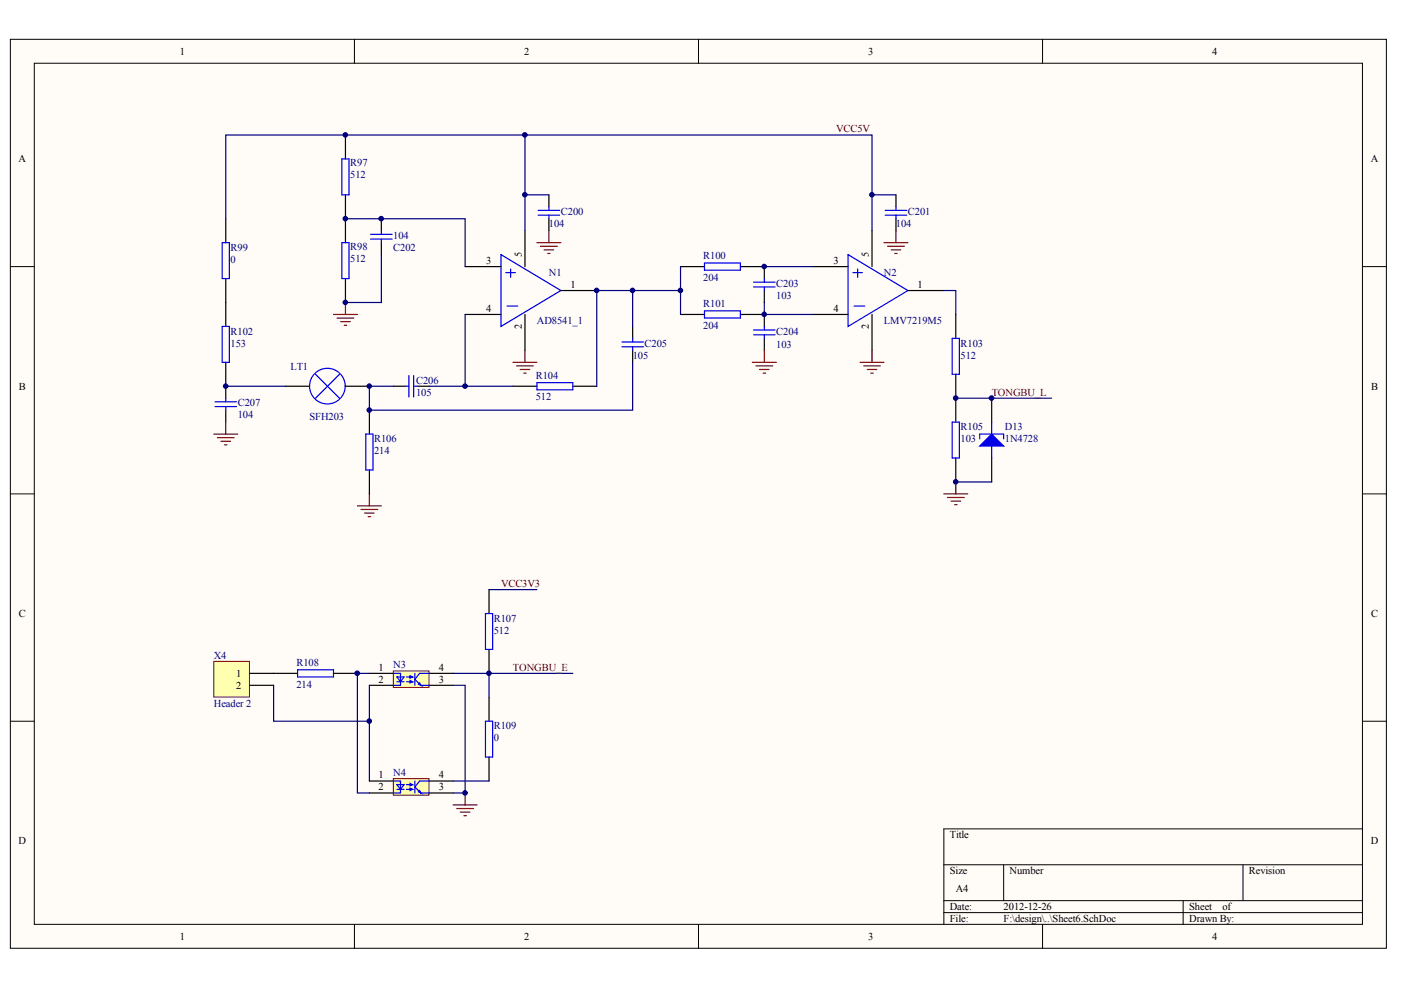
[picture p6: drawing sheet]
<svg xmlns="http://www.w3.org/2000/svg" width="297mm" height="210mm" viewBox="0 0 297 210" stroke-linecap="round" stroke-linejoin="round" font-family="sans-serif">
<defs><g id="words">
<g font-size="2.2">
<text x="38.1" y="11.6">1</text>
<text x="111.1" y="11.6">2</text>
<text x="184" y="11.6">3</text>
<text x="257" y="11.6">4</text>
<text x="3.9" y="34.4">A</text>
<text x="290.7" y="34.4">A</text>
<text x="103.1" y="56">3</text>
<text x="110.6" y="54.5" transform="rotate(-90 110.6 54.5)">5</text>
<text x="176.7" y="56">3</text>
<text x="184.2" y="54.5" transform="rotate(-90 184.2 54.5)">5</text>
<text x="120.9" y="61.1">1</text>
<text x="194.5" y="61.1">1</text>
<text x="103.1" y="66.1">4</text>
<text x="110.6" y="69.8" transform="rotate(-90 110.6 69.8)">2</text>
<text x="176.7" y="66.1">4</text>
<text x="184.2" y="69.8" transform="rotate(-90 184.2 69.8)">2</text>
<text x="4" y="82.6">B</text>
<text x="290.7" y="82.6">B</text>
<text x="4" y="130.8">C</text>
<text x="290.7" y="130.8">C</text>
<text x="50.1" y="143.5">1</text>
<text x="80.3" y="142.2">1</text>
<text x="93" y="142.2">4</text>
<text x="50.1" y="146">2</text>
<text x="80.3" y="144.8">2</text>
<text x="93" y="144.8">3</text>
<text x="80.3" y="165">1</text>
<text x="80.3" y="167.6">2</text>
<text x="93" y="165">4</text>
<text x="93" y="167.6">3</text>
<text x="3.9" y="179">D</text>
<text x="201.4" y="177.7">Title</text>
<text x="290.7" y="179">D</text>
<text x="201.4" y="185.3">Size</text>
<text x="214.1" y="185.3">Number</text>
<text x="264.8" y="185.3">Revision</text>
<text x="202.6" y="189.1">A4</text>
<text x="201.4" y="192.9">Date:</text>
<text x="201.4" y="195.5">File:</text>
<text x="212.8" y="192.9">2012-12-26</text>
<text x="212.8" y="195.5">F:\design\..\Sheet6.SchDoc</text>
<text x="252.1" y="192.9">Sheet</text>
<text x="252.1" y="195.5">Drawn By:</text>
<text x="259.2" y="192.9">of</text>
<text x="38.1" y="199.3">1</text>
<text x="111.1" y="199.3">2</text>
<text x="184" y="199.3">3</text>
<text x="257" y="199.3">4</text>
</g>
<g font-size="2.2" fill="#800000">
<text x="177.3" y="28.1">VCC5V</text>
<text x="210.3" y="83.9">TONGBU_L</text>
<text x="106.2" y="124.5">VCC3V3</text>
<text x="108.8" y="142.2">TONGBU_E</text>
</g>
<g font-size="2.2" fill="#000080">
<text x="74.3" y="35.2">R97</text>
<text x="74.3" y="37.7">512</text>
<text x="118.9" y="45.6">C200</text>
<text x="192.5" y="45.6">C201</text>
<text x="48.9" y="53.2">R99</text>
<text x="74.3" y="52.9">R98</text>
<text x="83.4" y="53.2">C202</text>
<text x="83.4" y="50.7">104</text>
<text x="116.4" y="48.1">104</text>
<text x="190" y="48.1">104</text>
<text x="48.9" y="55.7">0</text>
<text x="74.3" y="55.5">512</text>
<text x="116.4" y="58.5">N1</text>
<text x="149.1" y="55">R100</text>
<text x="149.1" y="59.5">204</text>
<text x="187.4" y="58.5">N2</text>
<text x="149.1" y="65.1">R101</text>
<text x="164.6" y="60.8">C203</text>
<text x="164.6" y="63.3">103</text>
<text x="48.9" y="70.9">R102</text>
<text x="113.8" y="68.7">AD8541_1</text>
<text x="149.1" y="69.7">204</text>
<text x="164.6" y="70.9">C204</text>
<text x="187.4" y="68.7">LMV7219M5</text>
<text x="48.9" y="73.5">153</text>
<text x="134.1" y="76">105</text>
<text x="136.7" y="73.5">C205</text>
<text x="164.6" y="73.7">103</text>
<text x="203.7" y="73.5">R103</text>
<text x="203.7" y="76">512</text>
<text x="61.6" y="78.6">LT1</text>
<text x="88.2" y="81.3">C206</text>
<text x="88.2" y="83.9">105</text>
<text x="113.6" y="80.3">R104</text>
<text x="50.4" y="86.2">C207</text>
<text x="50.4" y="88.7">104</text>
<text x="65.6" y="89">SFH203</text>
<text x="113.6" y="84.9">512</text>
<text x="79.3" y="93.8">R106</text>
<text x="203.7" y="91.2">R105</text>
<text x="203.7" y="93.8">103</text>
<text x="213" y="91.2">D13</text>
<text x="213" y="93.8">1N4728</text>
<text x="79.3" y="96.3">214</text>
<text x="104.7" y="131.8">R107</text>
<text x="104.7" y="134.4">512</text>
<text x="45.3" y="139.7">X4</text>
<text x="62.8" y="141.2">R108</text>
<text x="83.4" y="141.7">N3</text>
<text x="45.3" y="149.8">Header 2</text>
<text x="62.8" y="145.8">214</text>
<text x="104.7" y="154.6">R109</text>
<text x="104.7" y="157.2">0</text>
<text x="83.4" y="164.5">N4</text>
</g>
</g></defs>
<g fill="#fffcf8" stroke="#000" stroke-width=".21">
<path d="M2.2 8.3h291.7v192.8h-291.7z"/>
<path d="M7.3 13.4h281.6v182.6h-281.6z"/>
</g>
<g fill="none" stroke="#000" stroke-width=".21">
<path d="M75.1 8.3v5.1M148.1 8.3v5.1M221 8.3v5.1M2.2 56.5h5.1M288.9 56.5h5.1M2.2 104.7h5.1M288.9 104.7h5.1M2.2 152.9h5.1M288.9 152.9h5.1M288.9 175.7h-88.8v20.3M75.1 196v5.1M148.1 196v5.1"/>
<path d="M200.1 183.4h88.8M200.1 191h88.8M200.1 193.5h88.8M212.8 183.4v7.6M221 196v5.1M250.9 191v5M263.5 183.4v7.6"/>
</g>
<g fill="none" stroke="#000" stroke-width=".25">
<path d="M73.2 28.6v5.1M47.9 46.4v5.1M47.9 59.1v10.1M73.2 41.3v10.2M73.2 59.1v5M80.9 46.4v2.5M80.9 51.5v2.5M98.6 56.5h7.6M111.3 48.9v7.6M116.4 41.3v2.5M116.4 46.4v2.5M144.3 56.5h5.1"/>
<path d="M157 56.5h5v2.6M172.2 56.5h7.6M184.9 48.9v7.6M190 41.3v2.5M190 46.4v2.5M47.9 76.8v7.6M98.6 66.7h7.6M111.3 66.7v7.6M118.9 61.6h7.6M134.1 69.2v2.5M134.1 74.3v2.5M144.3 66.7h5.1"/>
<path d="M157 66.7h5v2.5M162 61.6v2.5M162 71.7v2.6M172.2 66.7h7.6M184.9 66.7v7.6M192.5 61.6h7.6M202.6 66.7v5M202.6 79.4v10.1M47.9 87v2.5M60.6 81.9h5M73.2 81.9h5.1M78.3 87v5"/>
<path d="M78.3 99.6v5.1M83.4 81.9h2.5M88.5 81.9h2.5M108.8 81.9h5M121.5 81.9h5M202.6 97.1v5.1M210.3 84.4v5.1M210.3 97.1v5.1"/>
</g>
<g fill="none" stroke="#00f" stroke-width=".25">
<path d="M72.5 33.7h1.5v7.6h-1.5zM47.1 51.5h1.5v7.6h-1.5zM72.5 51.5h1.5v7.6h-1.5zM78.6 50.7h4.5M78.6 49.7h4.5M80.9 48.9v.8M80.9 50.7v.8M106.2 54l12.7 7.6-12.7 7.6zM107.2 57.8h2.1M108.3 57v1.8M114.1 45.6h4.6M114.1 44.6h4.6"/>
<path d="M116.4 43.8v.8M116.4 45.6v.8M149.4 55.8h7.6v1.5h-7.6zM159.8 59.8h4.5M162 59.1v.7M179.8 54l12.7 7.6-12.7 7.6zM180.8 57.8h2.1M181.8 57v1.8M187.7 45.6h4.5M187.7 44.6h4.5M190 43.8v.8M190 45.6v.8"/>
<path d="M47.1 69.2h1.5v7.6h-1.5zM66.9 79.4l5.1 5M72 79.4l-5.1 5M86.7 79.6v4.6M87.7 79.6v4.6M107.5 64.9h2.3M131.9 73.5h4.5M131.9 72.5h4.5M134.1 71.7v.8M134.1 73.5v.8M149.4 65.9h7.6v1.5h-7.6zM159.8 60.8h4.5"/>
<path d="M159.8 71h4.5M159.8 70h4.5M162 60.8v.8M162 69.2v.8M162 71v.7M181.1 64.9h2.3M201.9 71.7h1.5v7.7h-1.5zM45.6 86.2h4.6M45.6 85.2h4.6M47.9 84.4v.8M47.9 86.2v.8M77.6 92h1.5v7.6h-1.5z"/>
<path d="M85.9 81.9h.8M87.7 81.9h.8M113.8 81.1h7.7v1.6h-7.7zM201.9 89.5h1.5v7.6h-1.5zM207.7 93.1v-1.1h5.1v1.1M210.3 89.5v2.5M210.3 94.6v2.5"/>
<circle cx="69.4" cy="81.9" r="3.8"/>
</g>
<g fill="none" stroke="#800000" stroke-width=".25">
<path d="M113.8 51.5h5.1M114.6 52.2h3.6M115.4 53h2M116.1 53.7h.5M116.4 48.9v2.6M187.4 51.5h5.1M188.2 52.2h3.5M188.9 53h2.1M189.7 53.7h.5M190 48.9v2.6M70.7 66.7h5.1M71.5 67.4h3.5"/>
<path d="M72.2 68.2h2.1M73 69h.5M73.2 64.1v2.6M108.8 76.8h5M109.5 77.6h3.6M110.3 78.3h2M111 79.1h.6M111.3 74.3v2.5M159.5 76.8h5.1M160.3 77.6h3.5M161 78.3h2.1M161.8 79.1h.5"/>
<path d="M162 74.3v2.5M182.3 76.8h5.1M183.1 77.6h3.6M183.9 78.3h2M184.6 79.1h.5M184.9 74.3v2.5M45.3 92h5.1M46.1 92.8h3.5M46.9 93.6h2M47.6 94.3h.5M47.9 89.5v2.5M75.8 107.3h5.1"/>
<path d="M76.5 108h3.6M77.3 108.8h2M78.1 109.5h.5M78.3 104.7v2.6M200.1 104.7h5.1M200.9 105.5h3.5M201.6 106.2h2.1M202.4 107h.5M202.6 102.2v2.5"/>
</g>
<g fill="none" stroke="#000080" stroke-width=".25">
<path d="M111.3 28.6v20.3M47.9 46.4v-17.8h137v20.3M73.2 46.4h25.4v10.1M80.9 54v10.1h-7.7M111.3 41.3h5.1M144.3 56.5v10.2M162 56.5h10.2M184.9 41.3h5.1M98.6 66.7v15.2M134.1 76.8v10.2h-55.8v-5.1h5.1M134.1 61.6v7.6M144.3 61.6h-17.8v20.3"/>
<path d="M162 64.1v2.6h10.2M200.1 61.6h2.5v5.1M47.9 81.9h12.7M91 81.9h17.8M202.6 84.4h20.3M202.6 102.2h7.7"/>
</g>
<path d="M207.7 94.6l2.6-2.6 2.5 2.6z" fill="#00f" stroke="#00f" stroke-width=".25"/>
<path d="M45.3 140.2h7.6v7.6h-7.6z" fill="#ffffb0" stroke="#800000" stroke-width=".21"/>
<path d="M52.9 142.8h5.1M52.9 145.3h5.1" fill="none" stroke="#000" stroke-width=".25"/>
<path d="M83.4 142.3h7.6v3.5h-7.6z" fill="#ffffb0" stroke="#800000" stroke-width=".21"/>
<path d="M78.3 142.8h5.1M78.3 145.3h5.1M91 142.8h5.1M91 145.3h5.1" fill="none" stroke="#000" stroke-width=".25"/>
<path d="M83.4 142.8h1.5v2.5h-1.5M84.2 143.5h1.5l-.8 1zM84.2 144.5h1.5M86.2 143.5h1.3l-.6-.2v.5l.6-.3M86.2 144.5h1.3l-.6-.2v.5l.6-.3M88 142.8v2.5M91 142.8h-2l-1 1.2 1.2 1.3-.5-.2 .3-.3 .2 .5h1.8" fill="none" stroke="#00f" stroke-width=".25"/>
<path d="M83.4 165.1h7.6v3.5h-7.6z" fill="#ffffb0" stroke="#800000" stroke-width=".21"/>
<path d="M103.7 125v5.1M103.7 137.7v5.1M58 142.8h5.1M70.7 142.8h5.1M103.7 147.8v5.1M78.3 165.6h5.1M78.3 168.1h5.1M91 165.6h5.1M91 168.1h5.1M103.7 160.5v5.1" fill="none" stroke="#000" stroke-width=".25"/>
<path d="M102.9 130.1h1.6v7.6h-1.6zM63.1 142h7.6v1.5h-7.6zM102.9 152.9h1.6v7.6h-1.6zM83.4 165.6h1.5v2.5h-1.5M84.2 166.4h1.5l-.8 1zM84.2 167.4h1.5M86.2 166.4h1.3l-.6-.3v.5l.6-.2M86.2 167.4h1.3l-.6-.3v.5l.6-.2M88 165.6v2.5M91 165.6h-2l-1 1.3 1.2 1.2-.5-.2 .3-.3 .2 .5h1.8" fill="none" stroke="#00f" stroke-width=".25"/>
<path d="M103.7 125h10.1M58 145.3v7.6h20.3v-7.6M78.3 142.8h-2.5v25.3h2.5M78.3 152.9v12.7M96.1 142.8h7.6v5M96.1 145.3h2.5v22.8h-2.5M103.7 142.8h17.8M96.1 165.6h7.6" fill="none" stroke="#000080" stroke-width=".25"/>
<path d="M96.1 170.7h5.1M96.8 171.4h3.6M97.6 172.2h2M98.4 173h.5M98.6 168.1v2.6" fill="none" stroke="#800000" stroke-width=".25"/>
<g fill="#000080" stroke="#000080" stroke-width=".21">
<circle cx="47.8" cy="81.9" r=".48"/>
<circle cx="73.2" cy="64.1" r=".48"/>
<circle cx="73.2" cy="46.4" r=".48"/>
<circle cx="73.2" cy="28.6" r=".48"/>
<circle cx="75.7" cy="142.7" r=".49"/>
<circle cx="78.3" cy="152.9" r=".48"/>
<circle cx="78.3" cy="86.9" r=".48"/>
<circle cx="78.3" cy="81.9" r=".48"/>
<circle cx="80.8" cy="46.4" r=".49"/>
<circle cx="98.6" cy="168.1" r=".48"/>
<circle cx="98.6" cy="81.9" r=".48"/>
<circle cx="103.7" cy="142.7" r=".48"/>
<circle cx="111.3" cy="41.3" r=".48"/>
<circle cx="111.3" cy="28.6" r=".48"/>
<circle cx="126.5" cy="61.6" r=".48"/>
<circle cx="134.1" cy="61.6" r=".48"/>
<circle cx="144.3" cy="61.6" r=".48"/>
<circle cx="162" cy="66.6" r=".48"/>
<circle cx="162" cy="56.5" r=".48"/>
<circle cx="184.9" cy="41.3" r=".48"/>
<circle cx="202.6" cy="102.2" r=".48"/>
<circle cx="202.6" cy="84.4" r=".48"/>
<circle cx="210.2" cy="84.4" r=".49"/>
</g>
<use href="#words"/>
</svg>
